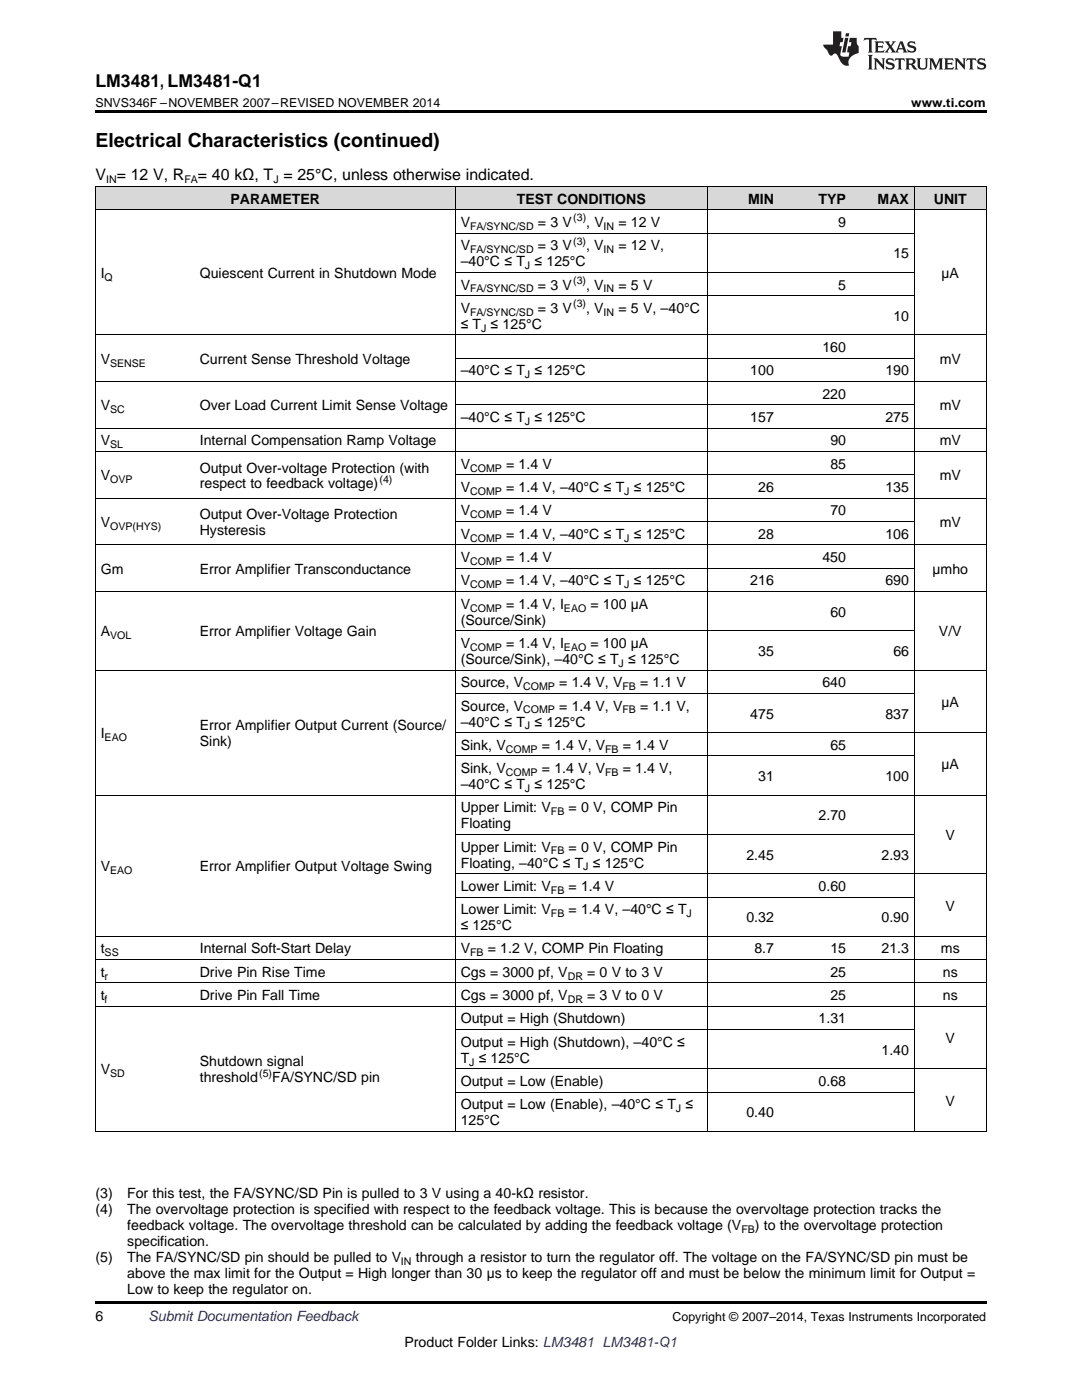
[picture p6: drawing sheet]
<svg xmlns="http://www.w3.org/2000/svg" width="216mm" height="279mm" viewBox="0 0 216 279" stroke-linecap="round" stroke-linejoin="round" font-family="sans-serif">
<defs><g id="words">
<text font-size="3.9" x="19" y="29.3">Electrical Characteristics (continued)</text>
<text font-size="3.5" x="19" y="17.3">LM3481, LM3481-Q1</text>
<g font-size="3.2">
<text x="19" y="36">V = 12 V, R</text>
<text x="39.5" y="36">= 40 kΩ, T = 25°C, unless otherwise indicated.</text>
</g>
<g font-size="2.8">
<text x="46" y="40.6">PARAMETER</text>
<text x="103.1" y="40.6">TEST CONDITIONS</text>
<text x="149.3" y="40.6">MIN</text>
<text x="163.3" y="40.6">TYP</text>
<text x="175.1" y="40.6">MAX</text>
<text x="186.3" y="40.6">UNIT</text>
<text x="91.9" y="45.3">V</text>
<text x="107.4" y="45.3">= 3 V</text>
<text x="117" y="45.3">, V</text>
<text x="123.4" y="45.3">= 12 V</text>
<text x="167.3" y="45.3">9</text>
<text x="91.9" y="50">V</text>
<text x="91.9" y="53.1">–40°C ≤ T ≤ 125°C</text>
<text x="107.4" y="50">= 3 V</text>
<text x="117" y="50">, V</text>
<text x="123.4" y="50">= 12 V,</text>
<text x="178.3" y="51.5">15</text>
<text x="20.1" y="55.5">I</text>
<text x="39.9" y="55.5">Quiescent Current in Shutdown Mode</text>
<text x="91.9" y="57.8">V</text>
<text x="107.4" y="57.8">= 3 V</text>
<text x="117" y="57.8">, V</text>
<text x="123.4" y="57.8">= 5 V</text>
<text x="167.3" y="57.8">5</text>
<text x="187.9" y="55.5">µA</text>
<text x="91.9" y="62.4">V</text>
<text x="91.9" y="65.6">≤ T ≤ 125°C</text>
<text x="107.4" y="62.4">= 3 V</text>
<text x="117" y="62.4">, V</text>
<text x="123.4" y="62.4">= 5 V, –40°C</text>
<text x="178.3" y="64">10</text>
<text x="164.1" y="70.3">160</text>
<text x="20.1" y="72.6">V</text>
<text x="39.9" y="72.6">Current Sense Threshold Voltage</text>
<text x="91.9" y="74.9">–40°C ≤ T ≤ 125°C</text>
<text x="149.7" y="74.9">100</text>
<text x="176.7" y="74.9">190</text>
<text x="187.5" y="72.6">mV</text>
<text x="20.1" y="81.9">V</text>
<text x="39.9" y="81.9">Over Load Current Limit Sense Voltage</text>
<text x="164.1" y="79.6">220</text>
<text x="187.5" y="81.9">mV</text>
<text x="20.1" y="88.9">V</text>
<text x="39.9" y="88.9">Internal Compensation Ramp Voltage</text>
<text x="91.9" y="84.2">–40°C ≤ T ≤ 125°C</text>
<text x="149.7" y="84.2">157</text>
<text x="165.7" y="88.9">90</text>
<text x="176.7" y="84.2">275</text>
<text x="187.5" y="88.9">mV</text>
<text x="20.1" y="95.9">V</text>
<text x="39.9" y="94.3">Output Over-voltage Protection (with</text>
<text x="91.9" y="93.6">V</text>
<text x="101" y="93.6">= 1.4 V</text>
<text x="165.7" y="93.6">85</text>
<text x="187.5" y="95.9">mV</text>
<text x="39.9" y="97.5">respect to feedback voltage)</text>
<text x="91.9" y="98.2">V</text>
<text x="101" y="98.2">= 1.4 V, –40°C ≤ T ≤ 125°C</text>
<text x="151.3" y="98.2">26</text>
<text x="176.7" y="98.2">135</text>
<text x="20.1" y="105.2">V</text>
<text x="39.9" y="103.6">Output Over-Voltage Protection</text>
<text x="39.9" y="106.8">Hysteresis</text>
<text x="91.9" y="102.9">V</text>
<text x="91.9" y="107.5">V</text>
<text x="101" y="102.9">= 1.4 V</text>
<text x="101" y="107.5">= 1.4 V, –40°C ≤ T ≤ 125°C</text>
<text x="151.3" y="107.5">28</text>
<text x="165.7" y="102.9">70</text>
<text x="176.7" y="107.5">106</text>
<text x="187.5" y="105.2">mV</text>
<text x="91.9" y="112.2">V</text>
<text x="101" y="112.2">= 1.4 V</text>
<text x="164.1" y="112.2">450</text>
<text x="20.1" y="114.5">Gm</text>
<text x="39.9" y="114.5">Error Amplifier Transconductance</text>
<text x="91.9" y="116.8">V</text>
<text x="101" y="116.8">= 1.4 V, –40°C ≤ T ≤ 125°C</text>
<text x="149.7" y="116.8">216</text>
<text x="176.7" y="116.8">690</text>
<text x="186.1" y="114.5">µmho</text>
<text x="91.9" y="121.5">V</text>
<text x="91.9" y="124.7">(Source/Sink)</text>
<text x="101" y="121.5">= 1.4 V, I</text>
<text x="117.8" y="121.5">= 100 µA</text>
<text x="165.7" y="123.1">60</text>
<text x="20.1" y="127">A</text>
<text x="39.9" y="127">Error Amplifier Voltage Gain</text>
<text x="91.9" y="129.3">V</text>
<text x="101" y="129.3">= 1.4 V, I</text>
<text x="117.8" y="129.3">= 100 µA</text>
<text x="151.3" y="130.9">35</text>
<text x="178.3" y="130.9">66</text>
<text x="187.4" y="127">V/V</text>
<text x="91.9" y="132.5">(Source/Sink), –40°C ≤ T ≤ 125°C</text>
<text x="91.9" y="137.2">Source, V</text>
<text x="111.6" y="137.2">= 1.4 V, V</text>
<text x="127.7" y="137.2">= 1.1 V</text>
<text x="164.1" y="137.2">640</text>
<text x="91.9" y="141.8">Source, V</text>
<text x="111.6" y="141.8">= 1.4 V, V</text>
<text x="127.7" y="141.8">= 1.1 V,</text>
<text x="149.7" y="143.4">475</text>
<text x="176.7" y="143.4">837</text>
<text x="187.9" y="141.1">µA</text>
<text x="20.1" y="147.3">I</text>
<text x="39.9" y="145.7">Error Amplifier Output Current (Source/</text>
<text x="39.9" y="148.9">Sink)</text>
<text x="91.9" y="145">–40°C ≤ T ≤ 125°C</text>
<text x="91.9" y="149.6">Sink, V</text>
<text x="108.1" y="149.6">= 1.4 V, V</text>
<text x="124.3" y="149.6">= 1.4 V</text>
<text x="165.7" y="149.6">65</text>
<text x="91.9" y="154.3">Sink, V</text>
<text x="108.1" y="154.3">= 1.4 V, V</text>
<text x="124.3" y="154.3">= 1.4 V,</text>
<text x="151.3" y="155.9">31</text>
<text x="176.7" y="155.9">100</text>
<text x="187.9" y="153.6">µA</text>
<text x="91.9" y="157.5">–40°C ≤ T ≤ 125°C</text>
<text x="91.9" y="162.1">Upper Limit: V</text>
<text x="91.9" y="165.3">Floating</text>
<text x="113.5" y="162.1">= 0 V, COMP Pin</text>
<text x="163.3" y="163.7">2.70</text>
<text x="188.7" y="167.6">V</text>
<text x="20.1" y="173.9">V</text>
<text x="39.9" y="173.9">Error Amplifier Output Voltage Swing</text>
<text x="91.9" y="170">Upper Limit: V</text>
<text x="91.9" y="173.1">Floating, –40°C ≤ T ≤ 125°C</text>
<text x="113.5" y="170">= 0 V, COMP Pin</text>
<text x="148.9" y="171.6">2.45</text>
<text x="175.9" y="171.6">2.93</text>
<text x="91.9" y="177.8">Lower Limit: V</text>
<text x="113.5" y="177.8">= 1.4 V</text>
<text x="163.3" y="177.8">0.60</text>
<text x="91.9" y="182.5">Lower Limit: V</text>
<text x="91.9" y="185.6">≤ 125°C</text>
<text x="113.5" y="182.5">= 1.4 V, –40°C ≤ T</text>
<text x="148.9" y="184">0.32</text>
<text x="175.9" y="184">0.90</text>
<text x="188.7" y="181.7">V</text>
<text x="20.1" y="190.3">t</text>
<text x="39.9" y="190.3">Internal Soft-Start Delay</text>
<text x="91.9" y="190.3">V</text>
<text x="97.3" y="190.3">= 1.2 V, COMP Pin Floating</text>
<text x="150.5" y="190.3">8.7</text>
<text x="165.7" y="190.3">15</text>
<text x="175.9" y="190.3">21.3</text>
<text x="187.7" y="190.3">ms</text>
<text x="20.1" y="194.9">t</text>
<text x="39.9" y="194.9">Drive Pin Rise Time</text>
<text x="91.9" y="194.9">Cgs = 3000 pf, V</text>
<text x="117.2" y="194.9">= 0 V to 3 V</text>
<text x="165.7" y="194.9">25</text>
<text x="188.1" y="194.9">ns</text>
<text x="20.1" y="199.6">t</text>
<text x="39.9" y="199.6">Drive Pin Fall Time</text>
<text x="91.9" y="199.6">Cgs = 3000 pf, V</text>
<text x="117.2" y="199.6">= 3 V to 0 V</text>
<text x="165.7" y="199.6">25</text>
<text x="188.1" y="199.6">ns</text>
<text x="91.9" y="204.3">Output = High (Shutdown)</text>
<text x="91.9" y="208.9">Output = High (Shutdown), –40°C ≤</text>
<text x="163.3" y="204.3">1.31</text>
<text x="188.7" y="208.2">V</text>
<text x="20.1" y="214.4">V</text>
<text x="39.9" y="212.8">Shutdown signal</text>
<text x="91.9" y="212.1">T ≤ 125°C</text>
<text x="175.9" y="210.5">1.40</text>
<text x="39.9" y="216">threshold</text>
<text x="54.3" y="216">FA/SYNC/SD pin</text>
<text x="91.9" y="216.7">Output = Low (Enable)</text>
<text x="91.9" y="221.4">Output = Low (Enable), –40°C ≤ T ≤</text>
<text x="163.3" y="216.7">0.68</text>
<text x="188.7" y="220.7">V</text>
<text x="91.9" y="224.6">125°C</text>
<text x="148.9" y="223">0.40</text>
<text x="19" y="239.2">(3)</text>
<text x="25.4" y="239.2">For this test, the FA/SYNC/SD Pin is pulled to 3 V using a 40-kΩ resistor.</text>
<text x="19" y="242.4">(4)</text>
<text x="25.4" y="242.4">The overvoltage protection is specified with respect to the feedback voltage. This is because the overvoltage protection tracks the</text>
<text x="25.4" y="245.5">feedback voltage. The overvoltage threshold can be calculated by adding the feedback voltage (V</text>
<text x="150.6" y="245.5">) to the overvoltage protection</text>
<text x="19" y="251.9">(5)</text>
<text x="25.4" y="251.9">The FA/SYNC/SD pin should be pulled to V</text>
<text x="25.4" y="248.7">specification.</text>
<text x="83" y="251.9">through a resistor to turn the regulator off. The voltage on the FA/SYNC/SD pin must be</text>
<text x="25.4" y="255.1">above the max limit for the Output = High longer than 30 µs to keep the regulator off and must be below the minimum limit for Output =</text>
<text x="19" y="263.6">6</text>
<text x="25.4" y="258.2">Low to keep the regulator on.</text>
<text x="80.7" y="268.9">Product Folder Links: LM3481 LM3481-Q1</text>
</g>
<text font-size="2.8" fill="#0000c8" x="29.6" y="263.6">Submit Documentation Feedback</text>
<g font-size="2.5">
<text x="19" y="21.4">SNVS346F –NOVEMBER 2007–REVISED NOVEMBER 2014</text>
<text x="181.8" y="21.4">www.ti.com</text>
<text x="134.2" y="263.6">Copyright © 2007–2014, Texas Instruments Incorporated</text>
</g>
<g font-size="2.1">
<text x="21.2" y="36.6">IN</text>
<text x="36.8" y="36.6">FA</text>
<text x="54.5" y="36.6">J</text>
<text x="93.8" y="45.9">FA/SYNC/SD</text>
<text x="114.4" y="44.2">(3)</text>
<text x="120.4" y="45.9">IN</text>
<text x="93.8" y="50.5">FA/SYNC/SD</text>
<text x="104.7" y="53.7">J</text>
<text x="114.4" y="48.8">(3)</text>
<text x="120.4" y="50.5">IN</text>
<text x="20.9" y="56">Q</text>
<text x="93.8" y="58.3">FA/SYNC/SD</text>
<text x="114.4" y="56.7">(3)</text>
<text x="120.4" y="58.3">IN</text>
<text x="93.8" y="63">FA/SYNC/SD</text>
<text x="114.4" y="61.3">(3)</text>
<text x="120.4" y="63">IN</text>
<text x="96" y="66.2">J</text>
<text x="22" y="73.2">SENSE</text>
<text x="104.7" y="75.5">J</text>
<text x="22" y="82.5">SC</text>
<text x="22" y="89.5">SL</text>
<text x="104.7" y="84.8">J</text>
<text x="93.8" y="94.1">COMP</text>
<text x="22" y="96.4">OVP</text>
<text x="75.7" y="96.3">(4)</text>
<text x="93.8" y="98.8">COMP</text>
<text x="124.6" y="98.8">J</text>
<text x="22" y="105.8">OVP(HYS)</text>
<text x="93.8" y="103.4">COMP</text>
<text x="93.8" y="108.1">COMP</text>
<text x="93.8" y="112.7">COMP</text>
<text x="124.6" y="108.1">J</text>
<text x="93.8" y="117.4">COMP</text>
<text x="124.6" y="117.4">J</text>
<text x="93.8" y="122.1">COMP</text>
<text x="112.5" y="122.1">EAO</text>
<text x="22" y="127.6">VOL</text>
<text x="93.8" y="129.9">COMP</text>
<text x="112.5" y="129.9">EAO</text>
<text x="104.4" y="137.7">COMP</text>
<text x="123.4" y="133.1">J</text>
<text x="124.2" y="137.7">FB</text>
<text x="104.4" y="142.4">COMP</text>
<text x="124.2" y="142.4">FB</text>
<text x="20.9" y="147.9">EAO</text>
<text x="104.7" y="145.6">J</text>
<text x="100.9" y="150.2">COMP</text>
<text x="100.9" y="154.9">COMP</text>
<text x="120.8" y="150.2">FB</text>
<text x="120.8" y="154.9">FB</text>
<text x="104.7" y="158">J</text>
<text x="109.9" y="162.7">FB</text>
<text x="109.9" y="170.5">FB</text>
<text x="116.4" y="173.7">J</text>
<text x="22" y="174.4">EAO</text>
<text x="109.9" y="178.4">FB</text>
<text x="109.9" y="183">FB</text>
<text x="137" y="183">J</text>
<text x="20.9" y="190.9">SS</text>
<text x="93.8" y="190.9">FB</text>
<text x="20.9" y="195.5">r</text>
<text x="113.3" y="195.5">DR</text>
<text x="20.9" y="200.2">f</text>
<text x="113.3" y="200.2">DR</text>
<text x="22" y="215">SD</text>
<text x="51.7" y="214.9">(5)</text>
<text x="93.6" y="212.7">J</text>
<text x="134.9" y="222">J</text>
<text x="147.9" y="246.1">FB</text>
<text x="80" y="252.4">IN</text>
</g>
</g></defs>
<g fill="#d8d8d8">
<path d="M19 37.3h19.8v4.6h-19.8z"/>
<path d="M38.8 37.3h52.1v4.6h-52.1z"/>
<path d="M90.9 37.3h50.2v4.6h-50.2z"/>
<path d="M141.1 37.3h14.4v4.6h-14.4z"/>
<path d="M155.5 37.3h14.4v4.6h-14.4z"/>
<path d="M169.9 37.3h12.6v4.6h-12.6z"/>
<path d="M182.5 37.3h14.3v4.6h-14.3z"/>
</g>
<path d="M19 22h177.8v.5h-177.8zM19 259.7h177.8v.5h-177.8z" fill="#000"/>
<g fill="none" stroke="#000" stroke-width=".2">
<path d="M19 37.2h177.8M19.1 37.2v188.6M90.8 37.2v188.6M141.1 37.2v188.6M182.4 37.2v188.6M196.8 37.2v188.6M19 41.9h177.8M90.9 59h91.6M90.9 54.3h91.6M90.9 46.5h91.6M19 76.1h177.8M19 66.8h177.8"/>
<path d="M90.9 71.5h91.6M19 99.4h177.8M19 90.1h177.8M19 85.5h177.8M90.9 94.8h91.6M90.9 80.8h91.6M19 118.1h177.8M19 108.7h177.8M90.9 113.4h91.6M90.9 104.1h91.6M19 133.7h177.8M90.9 138.4h91.6"/>
<path d="M90.9 125.9h91.6M19 158.7h177.8M90.9 150.9h91.6M90.9 146.2h105.9M90.9 179h91.6M90.9 174.4h105.9M90.9 166.5h91.6M19 196.2h177.8M19 191.5h177.8M19 186.8h177.8M19 200.8h177.8M90.9 218h91.6"/>
<path d="M90.9 213.3h105.9M90.9 205.5h91.6M19 225.8h177.8"/>
</g>
<g fill="#231f20">
<path d="M172.5 7.6l-.1 .5 .4-.2h.6v.1v2.1l-.2 .4h.9l-.2-.4v-2.1l.1-.1h.5l.5 .2-.2-.5zM174.5 8.3l.2 .3v1.5l-.2 .4h1.8l.2-.6a1.04 1.04 0 0 1-1.3 .2v-.7h.6l.3 .2v-.6l-.3 .2h-.6v-.6l.8-.1 .4 .3-.2-.5zM176.5 8.3l.9 1.1-.9 1.1h.8l-.2-.2 .4-.7 .5 .7-.2 .2h1.5l-.2-.2 .2-.4h.9l.1 .4-.2 .2h1l-.3-.3-.7-1.9h-.5l-.9 2-.8-1 .9-1h-.8l.1 .3-.4 .5-.3-.6 .1-.2zM179.7 8.6l.4 1h-.7zM181.3 8.4a.63 .63 0 0 0-.2 .7 .63 .63 0 0 0 .6 .4l.6 .2 .1 .2a.75 .75 0 0 1-.7 .4 .75 .75 0 0 1-.6-.5l.1 .7 .1-.1a1.11 1.11 0 0 0 1.5-.6 1.13 1.13 0 0 0-1.2-.8l-.1-.4a1.04 1.04 0 0 1 1.2 .2l-.2-.5-.2 .1-.4-.2zM173.2 10.9l.2 .4v2.2l-.2 .4h1l-.3-.4v-2.2l.3-.4zM174.3 11.6l.3 .4v1.5l-.3 .4h.8l-.2-.4v-1.3l1.5 1.7v-1.9l.2-.4h-.7l.2 .4v.9l-1.1-1.3zM177 11.8a.62 .62 0 0 0-.2 .7 .62 .62 0 0 0 .6 .4l.6 .1 .1 .3a.76 .76 0 0 1-.7 .3 .76 .76 0 0 1-.7-.4l.2 .7 .1-.1a1.11 1.11 0 0 0 1.5-.6 1.13 1.13 0 0 0-1.2-.8l-.1-.4a1.04 1.04 0 0 1 1.2 .2l-.2-.6-.2 .1-.5-.1zM178.7 11.6l-.2 .6a.61 .61 0 0 1 .8-.3v1.6l-.2 .4h.9l-.2-.4v-1.6a.63 .63 0 0 1 .7 .3l-.1-.6zM180.6 11.6l.3 .4v1.5l-.3 .4h1l-.2-.2-.1-.8 .6 .2a.76 .76 0 0 0 1.2 .7l-1-1a.58 .58 0 0 0 .6-.5 .58 .58 0 0 0-.5-.6zM181.4 11.9h.1a.45 .45 0 0 1 .5 .1 .45 .45 0 0 1 .1 .5l-.8 .2zM182.9 11.6l.2 .2a2.17 2.17 0 0 0 .3 1.9 .99 .99 0 0 0 1.6-.6v-1.1l.2-.4h-.7l.2 .2a1.92 1.92 0 0 1-.2 1.8 .6 .6 0 0 1-.9-.5v-1.1l.2-.4zM185.4 11.6l.2 .4v1.5l-.2 .4h.7l-.2-.4v-1.4l.8 1.8 .8-1.8v1.4l-.2 .4h.9l-.2-.4v-1.5l.2-.4h-.8l-.6 1.5-.6-1.5zM188.4 11.6l.2 .4v1.5l-.2 .4h1.8l.1-.6a1.04 1.04 0 0 1-1.2 .1v-.6h.5l.4 .2v-.6l-.4 .2h-.5v-.7h.8l.3 .3-.1-.6zM190.5 11.6l.2 .4v1.5l-.2 .4h.7l-.2-.4v-1.3l1.5 1.7v-1.9l.2-.4h-.7l.2 .4v.9l-1.1-1.3zM192.9 11.6l-.1 .6a.61 .61 0 0 1 .7-.3l.1 1.6-.3 .4h1l-.3-.4 .1-1.6a.63 .63 0 0 1 .7 .3l-.1-.6zM195.2 11.8a.62 .62 0 0 0-.2 .7 .62 .62 0 0 0 .6 .4l.6 .1 .1 .3a.76 .76 0 0 1-.7 .3 .76 .76 0 0 1-.6-.4l.1 .7 .1-.1a1.11 1.11 0 0 0 1.6-.6 1.13 1.13 0 0 0-1.3-.8l-.1-.4a1.04 1.04 0 0 1 1.2 .2l-.1-.6-.2 .1-.5-.1z"/>
<path d="M166.2 6.3v2.6h-1.9v.4l.8 .9a.91 .91 0 0 0 1 .8 .56 .56 0 0 1 .5-.3 .56 .56 0 0 1 .5 .3l.4 .8a1.53 1.53 0 0 0 1.9 1.2 1.54 1.54 0 0 1 1-2.1l.9-.3v-1.4a1.52 1.52 0 0 1-.4-1.6h-1.3l-.2 .8h.5l-.2 .8h-.5l-.1 1v.2l.4 .1-.2 .8a1.93 1.93 0 0 1-1.6-.3l.3-1.8h-.5l.2-.8h.4l.2-.8h-.4v-1.3zM168.6 7.6l-.6 2.9h.7l.6-2.9zM168.8 6.6l-.1 .7h.6l.2-.7z"/>
</g>
<use href="#words"/>
</svg>
